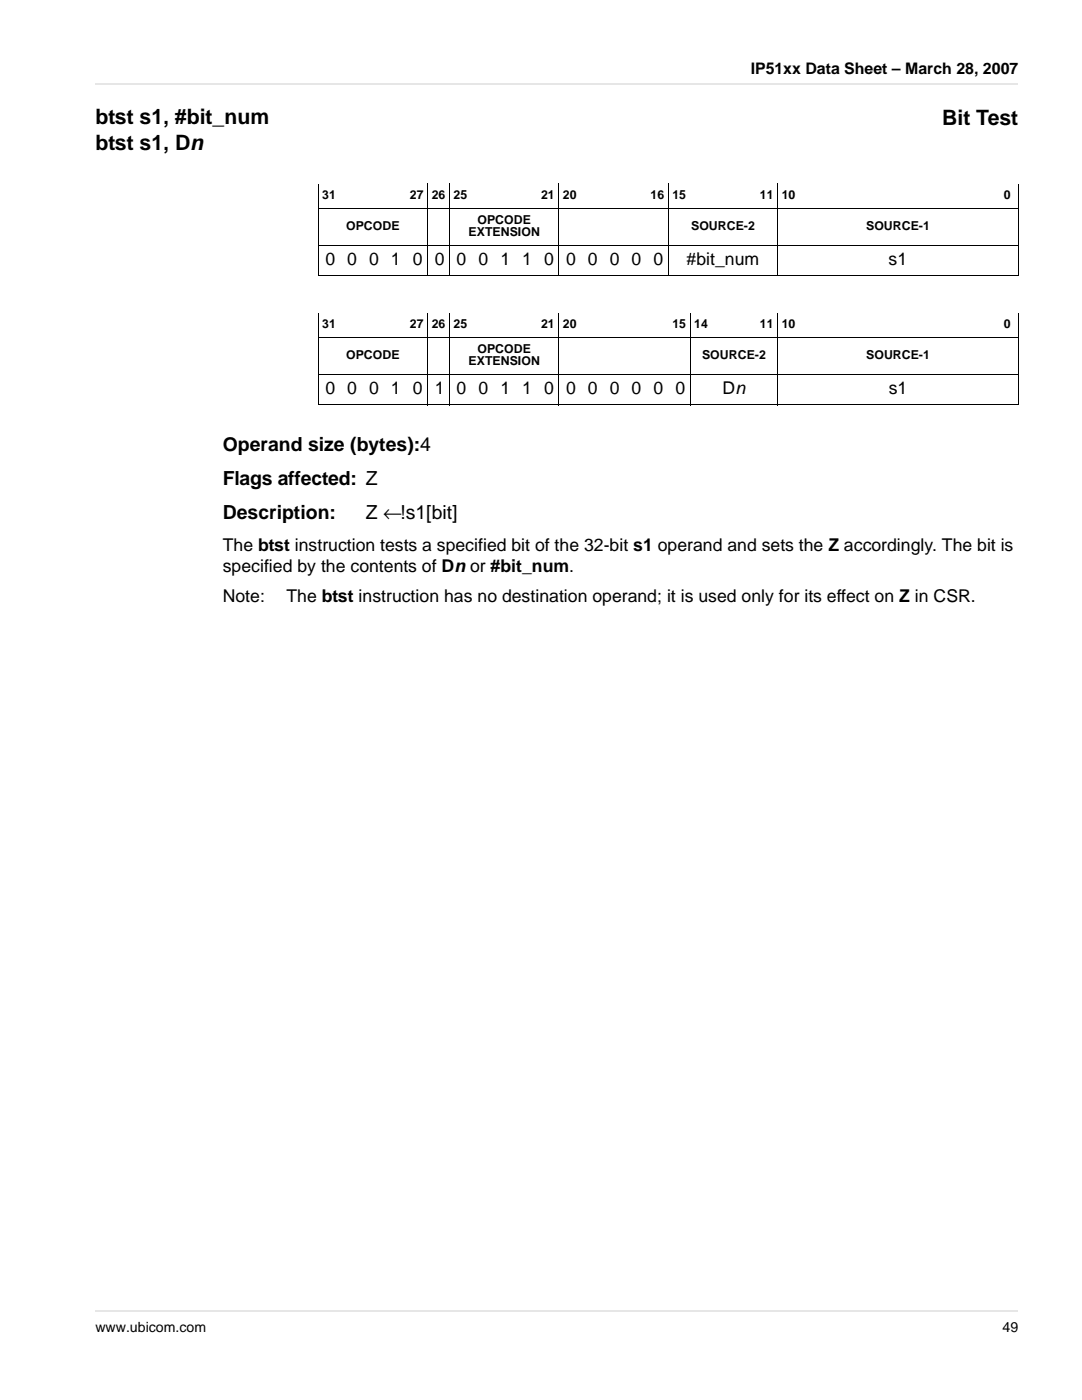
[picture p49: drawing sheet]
<svg xmlns="http://www.w3.org/2000/svg" width="216mm" height="279mm" viewBox="0 0 216 279" stroke-linecap="round" stroke-linejoin="round" font-family="sans-serif">
<defs><g id="words">
<g font-size="4.2">
<text x="19" y="24.7">btst s1, #bit_num</text>
<text x="19" y="30">btst s1, Dn</text>
<text x="188" y="25">Bit Test</text>
</g>
<g font-size="3.9">
<text x="44.4" y="90.1">Operand size (bytes):4</text>
<text x="44.4" y="96.8">Flags affected: Z</text>
<text x="44.4" y="103.5">Description:</text>
<text x="73" y="103.5">Z ←!s1[bit]</text>
</g>
<g font-size="3.5">
<text x="64.9" y="52.8">0 0 0 1 0 0 0 0 1 1 0 0 0 0 0 0</text>
<text x="137" y="52.8">#bit_num</text>
<text x="177.3" y="52.8">s1</text>
<text x="64.9" y="78.5">0 0 0 1 0 1 0 0 1 1 0 0 0 0 0 0 0</text>
<text x="144.2" y="78.5">Dn</text>
<text x="177.3" y="78.5">s1</text>
<text x="44.4" y="109.9">The btst instruction tests a specified bit of the 32-bit s1 operand and sets the Z accordingly. The bit is</text>
<text x="44.5" y="114.2">specified by the contents of Dn or #bit_num.</text>
<text x="44.5" y="120.2">Note:</text>
<text x="57.1" y="120.2">The btst instruction has no destination operand; it is used only for its effect on Z in CSR.</text>
</g>
<text font-size="3.2" x="149.8" y="14.8">IP51xx Data Sheet – March 28, 2007</text>
<g font-size="2.8">
<text x="19" y="265.8">www.ubicom.com</text>
<text x="200.1" y="265.8">49</text>
</g>
<g font-size="2.5">
<text x="64.3" y="39.8">31</text>
<text x="81.8" y="39.8">27 26 25</text>
<text x="108" y="39.8">21 20</text>
<text x="129.8" y="39.8">16 15</text>
<text x="151.6" y="39.8">11 10</text>
<text x="200.3" y="39.8">0</text>
<text x="69.1" y="45.9">OPCODE</text>
<text x="93.5" y="47.2">EXTENSION</text>
<text x="95.3" y="44.7">OPCODE</text>
<text x="137.9" y="45.9">SOURCE-2</text>
<text x="172.8" y="45.9">SOURCE-1</text>
<text x="64.3" y="65.5">31</text>
<text x="81.8" y="65.5">27 26 25</text>
<text x="108" y="65.5">21 20</text>
<text x="134.2" y="65.5">15 14</text>
<text x="151.6" y="65.5">11 10</text>
<text x="200.3" y="65.5">0</text>
<text x="69.1" y="71.7">OPCODE</text>
<text x="95.3" y="70.4">OPCODE</text>
<text x="140.1" y="71.7">SOURCE-2</text>
<text x="172.8" y="71.7">SOURCE-1</text>
<text x="93.5" y="72.9">EXTENSION</text>
</g>
</g></defs>
<path d="M19 16.8h184.2" fill="none" stroke="#e6e6e6" stroke-width=".36"/>
<path d="M19 260.8h184.2v3.1h-184.2z" fill="#fff"/>
<path d="M19 261.7h184.2" fill="none" stroke="#e6e6e6" stroke-width=".36"/>
<g fill="none" stroke="#000" stroke-width=".2">
<path d="M63.5 36.7v18.2M85.3 36.7v18.4M89.7 36.7v18.4M111.5 36.7v18.4M133.4 36.7v18.4M155.2 36.7v18.4M203.2 36.7v18.2M63.4 41.6h139.9M63.4 49h139.9M63.4 55h139.9M63.4 67.4h139.9M63.4 74.8h139.9"/>
<path d="M63.5 62.4v18.3M85.3 62.4v18.5M89.7 62.4v18.5M111.5 62.4v18.5M137.7 62.4v18.5M155.2 62.4v18.5M203.2 62.4v18.3M63.4 80.8h139.9"/>
</g>
<use href="#words"/>
</svg>
